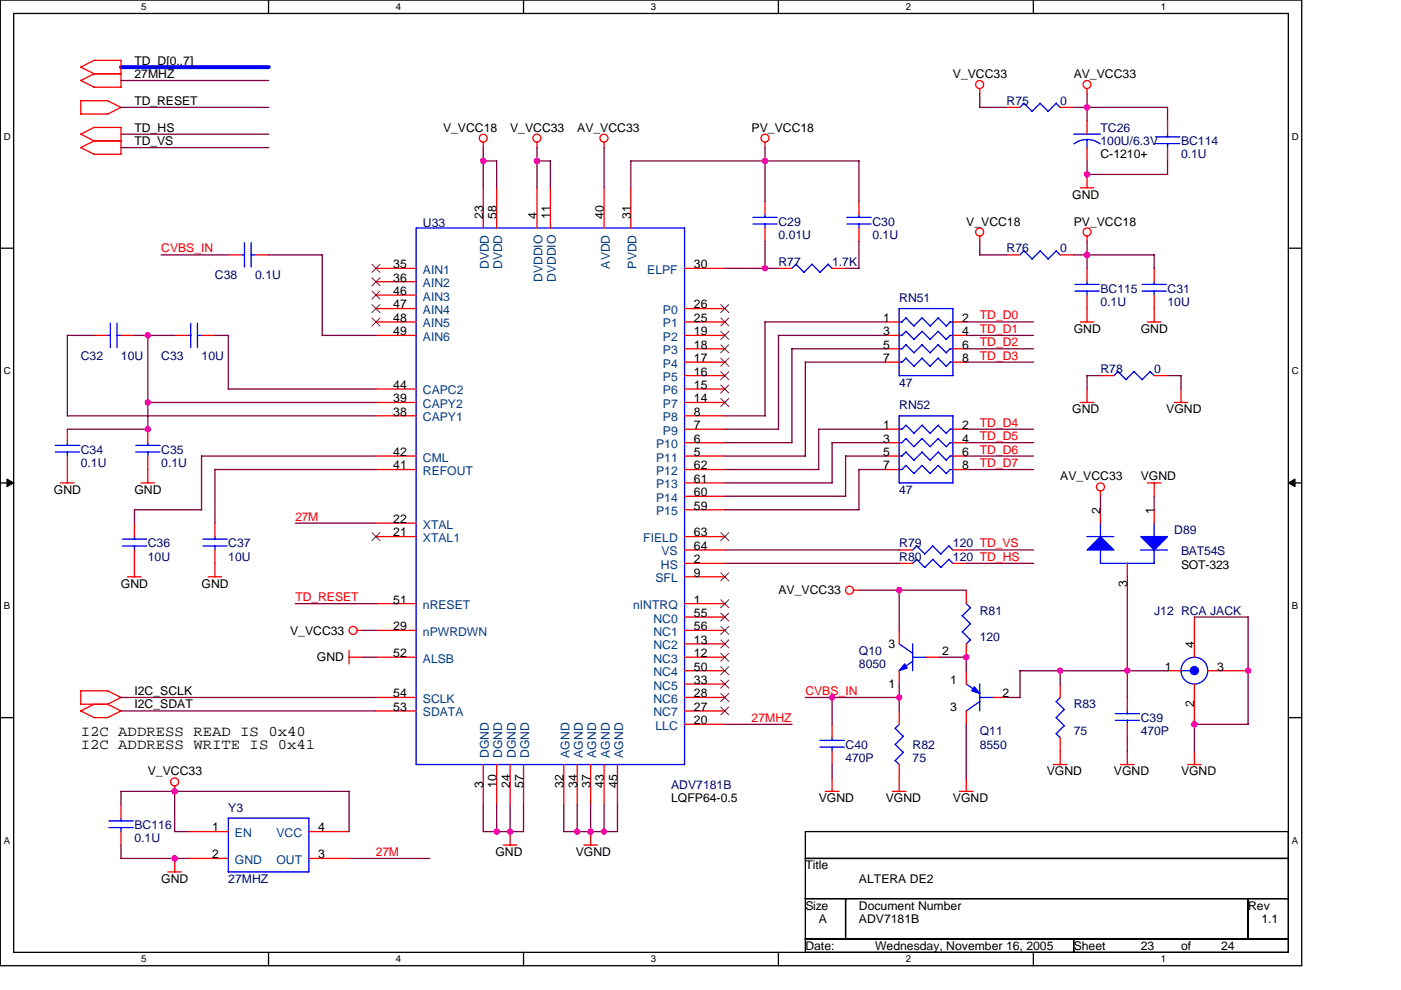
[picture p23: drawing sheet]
<svg xmlns="http://www.w3.org/2000/svg" width="297mm" height="210mm" viewBox="0 0 297 210" stroke-linecap="round" stroke-linejoin="round" font-family="sans-serif">
<defs><g id="words">
<g font-size="3.1">
<text x="17.1" y="156.1">I2C ADDRESS READ IS 0x40</text>
<text x="17.1" y="159">I2C ADDRESS WRITE IS 0x41</text>
</g>
<g font-size="2.6">
<text x="28.5" y="13.7">TD_D[0..7]</text>
<text x="28.5" y="16.6">27MHZ</text>
<text x="202" y="16.6">V_VCC33</text>
<text x="227.6" y="16.6">AV_VCC33</text>
<text x="28.5" y="22.2">TD_RESET</text>
<text x="28.5" y="27.9">TD_HS</text>
<text x="93.9" y="27.9">V_VCC18</text>
<text x="108.2" y="27.9">V_VCC33</text>
<text x="122.4" y="27.9">AV_VCC33</text>
<text x="159.4" y="27.9">PV_VCC18</text>
<text x="28.5" y="30.8">TD_VS</text>
<text x="233.3" y="33.6">C-1210+</text>
<text x="102.4" y="46.4" transform="rotate(-90 102.4 46.4)">23</text>
<text x="105.3" y="46.4" transform="rotate(-90 105.3 46.4)">58</text>
<text x="113.8" y="46.4" transform="rotate(-90 113.8 46.4)">4</text>
<text x="116.7" y="46.4" transform="rotate(-90 116.7 46.4)">11</text>
<text x="128.1" y="46.4" transform="rotate(-90 128.1 46.4)">40</text>
<text x="133.7" y="46.4" transform="rotate(-90 133.7 46.4)">31</text>
<text x="204.9" y="47.8">V_VCC18</text>
<text x="227.3" y="42.1">GND</text>
<text x="227.6" y="47.8">PV_VCC18</text>
<text x="83.4" y="56.9">35</text>
<text x="83.4" y="59.7">36</text>
<text x="147.1" y="56.9">30</text>
<text x="83.4" y="62.6">46</text>
<text x="83.4" y="65.4">47</text>
<text x="147.1" y="65.4">26</text>
<text x="83.4" y="68.3">48</text>
<text x="83.4" y="71.1">49</text>
<text x="147.1" y="68.3">25</text>
<text x="147.1" y="71.1">19</text>
<text x="187.2" y="68.3">1</text>
<text x="187.2" y="71.1">3</text>
<text x="204" y="71.1">4</text>
<text x="204" y="68.3">2</text>
<text x="227.6" y="70.6">GND</text>
<text x="241.9" y="70.6">GND</text>
<text x="147.1" y="76.8">17</text>
<text x="147.1" y="74">18</text>
<text x="187.2" y="74">5</text>
<text x="187.2" y="76.8">7</text>
<text x="204" y="76.8">8</text>
<text x="204" y="74">6</text>
<text x="83.4" y="82.5">44</text>
<text x="147.1" y="79.7">16</text>
<text x="147.1" y="82.5">15</text>
<text x="83.4" y="88.2">38</text>
<text x="83.4" y="85.3">39</text>
<text x="147.1" y="85.3">14</text>
<text x="147.1" y="88.2">8</text>
<text x="227.3" y="87.7">GND</text>
<text x="247.3" y="87.7">VGND</text>
<text x="147.1" y="91">7</text>
<text x="147.1" y="93.9">6</text>
<text x="187.2" y="91">1</text>
<text x="187.2" y="93.9">3</text>
<text x="204" y="93.9">4</text>
<text x="204" y="91">2</text>
<text x="83.4" y="99.6">41</text>
<text x="83.4" y="96.7">42</text>
<text x="147.1" y="96.7">5</text>
<text x="147.1" y="99.6">62</text>
<text x="187.2" y="96.7">5</text>
<text x="187.2" y="99.6">7</text>
<text x="204" y="99.6">8</text>
<text x="204" y="96.7">6</text>
<text x="224.8" y="101.9">AV_VCC33</text>
<text x="241.9" y="101.9">VGND</text>
<text x="11.4" y="104.7">GND</text>
<text x="28.5" y="104.7">GND</text>
<text x="147.1" y="105.2">60</text>
<text x="147.1" y="102.4">61</text>
<text x="83.4" y="113.8">21</text>
<text x="83.4" y="110.9">22</text>
<text x="147.1" y="108.1">59</text>
<text x="147.1" y="113.8">63</text>
<text x="233.3" y="109" transform="rotate(-90 233.3 109)">2</text>
<text x="244.7" y="109" transform="rotate(-90 244.7 109)">1</text>
<text x="147.1" y="119.5">2</text>
<text x="147.1" y="116.6">64</text>
<text x="25.7" y="124.7">GND</text>
<text x="42.7" y="124.7">GND</text>
<text x="147.1" y="122.3">9</text>
<text x="239" y="124.4" transform="rotate(-90 239 124.4)">3</text>
<text x="250.4" y="120.7">SOT-323</text>
<text x="83.4" y="128">51</text>
<text x="147.1" y="128">1</text>
<text x="147.1" y="130.9">55</text>
<text x="165.1" y="126.1">AV_VCC33</text>
<text x="61.5" y="134.6">V_VCC33</text>
<text x="83.4" y="133.7">29</text>
<text x="147.1" y="136.5">13</text>
<text x="147.1" y="133.7">56</text>
<text x="188.4" y="137.5">3</text>
<text x="253.2" y="137.4" transform="rotate(-90 253.2 137.4)">4</text>
<text x="67.2" y="140.3">GND</text>
<text x="83.4" y="139.4">52</text>
<text x="147.1" y="139.4">12</text>
<text x="147.1" y="142.2">50</text>
<text x="199.7" y="138.9">2</text>
<text x="247" y="142.2">1</text>
<text x="258.1" y="142.2">3</text>
<text x="28.5" y="147.4">I2C_SCLK</text>
<text x="83.4" y="147.9">54</text>
<text x="147.1" y="147.9">28</text>
<text x="147.1" y="145.1">33</text>
<text x="188.4" y="146">1</text>
<text x="201.4" y="145.1">1</text>
<text x="212.6" y="147.9">2</text>
<text x="28.5" y="150.2">I2C_SDAT</text>
<text x="83.4" y="150.8">53</text>
<text x="147.1" y="150.8">27</text>
<text x="147.1" y="153.6">20</text>
<text x="201.4" y="150.8">3</text>
<text x="253.2" y="150.1" transform="rotate(-90 253.2 150.1)">2</text>
<text x="31.3" y="164.5">V_VCC33</text>
<text x="102.4" y="167.1" transform="rotate(-90 102.4 167.1)">3</text>
<text x="105.3" y="167.1" transform="rotate(-90 105.3 167.1)">10</text>
<text x="108.1" y="167.1" transform="rotate(-90 108.1 167.1)">24</text>
<text x="111" y="167.1" transform="rotate(-90 111 167.1)">57</text>
<text x="119.5" y="167.1" transform="rotate(-90 119.5 167.1)">32</text>
<text x="122.4" y="167.1" transform="rotate(-90 122.4 167.1)">34</text>
<text x="125.2" y="167.1" transform="rotate(-90 125.2 167.1)">37</text>
<text x="128.1" y="167.1" transform="rotate(-90 128.1 167.1)">43</text>
<text x="130.9" y="167.1" transform="rotate(-90 130.9 167.1)">45</text>
<text x="222" y="164.5">VGND</text>
<text x="236.2" y="164.5">VGND</text>
<text x="250.4" y="164.5">VGND</text>
<text x="142.3" y="170.2">LQFP64-0.5</text>
<text x="173.6" y="170.2">VGND</text>
<text x="187.8" y="170.2">VGND</text>
<text x="202" y="170.2">VGND</text>
<text x="45" y="176.4">1</text>
<text x="67.5" y="176.4">4</text>
<text x="45" y="182.1">2</text>
<text x="67.5" y="182.1">3</text>
<text x="105" y="181.5">GND</text>
<text x="122.1" y="181.5">VGND</text>
<text x="170.7" y="184.4">Title</text>
<text x="34.2" y="187.2">GND</text>
<text x="182.1" y="187.2">ALTERA DE2</text>
<text x="170.7" y="192.9">Size</text>
<text x="173.6" y="195.8">A</text>
<text x="182.1" y="192.9">Document Number</text>
<text x="182.1" y="195.8">ADV7181B</text>
<text x="264.6" y="192.9">Rev</text>
<text x="267.5" y="195.8">1.1</text>
<text x="170.7" y="201.5">Date:</text>
<text x="185.5" y="201.5">Wednesday, November 16, 2005</text>
<text x="227.6" y="201.5">Sheet</text>
<text x="241.9" y="201.5">23</text>
<text x="250.4" y="201.5">of</text>
<text x="258.9" y="201.5">24</text>
</g>
<g font-size="2.6" fill="#000080">
<text x="213.4" y="22.2">R75</text>
<text x="224.8" y="22.2">0</text>
<text x="233.3" y="27.9">TC26</text>
<text x="233.3" y="30.8">100U/6.3V</text>
<text x="250.4" y="30.8">BC114</text>
<text x="250.4" y="33.6">0.1U</text>
<text x="165.1" y="47.8">C29</text>
<text x="185" y="47.8">C30</text>
<text x="89.7" y="48.1">U33</text>
<text x="165.1" y="50.7">0.01U</text>
<text x="185" y="50.7">0.1U</text>
<text x="213.4" y="53.5">R76</text>
<text x="224.8" y="53.5">0</text>
<text x="45.6" y="59.2">C38</text>
<text x="54.1" y="59.2">0.1U</text>
<text x="165.1" y="56.4">R77</text>
<text x="176.4" y="56.4">1.7K</text>
<text x="190.6" y="64.1">RN51</text>
<text x="233.3" y="62.1">BC115</text>
<text x="233.3" y="64.9">0.1U</text>
<text x="247.5" y="62.1">C31</text>
<text x="247.5" y="64.9">10U</text>
<text x="17.1" y="76.3">C32</text>
<text x="25.6" y="76.3">10U</text>
<text x="34.2" y="76.3">C33</text>
<text x="42.7" y="76.3">10U</text>
<text x="190.6" y="82">47</text>
<text x="233.3" y="79.1">R78</text>
<text x="244.7" y="79.1">0</text>
<text x="190.6" y="86.8">RN52</text>
<text x="17.1" y="96.2">C34</text>
<text x="17.1" y="99">0.1U</text>
<text x="34.2" y="96.2">C35</text>
<text x="34.2" y="99">0.1U</text>
<text x="190.6" y="104.7">47</text>
<text x="249" y="113.3">D89</text>
<text x="31.3" y="116.1">C36</text>
<text x="31.3" y="119">10U</text>
<text x="48.4" y="116.1">C37</text>
<text x="48.4" y="119">10U</text>
<text x="190.6" y="116.1">R79</text>
<text x="190.6" y="119">R80</text>
<text x="202" y="116.1">120 TD_VS</text>
<text x="202" y="119">120 TD_HS</text>
<text x="250.4" y="117.8">BAT54S</text>
<text x="207.7" y="130.3">R81</text>
<text x="244.7" y="130.3">J12 RCA JACK</text>
<text x="207.7" y="136">120</text>
<text x="182.1" y="138.9">Q10</text>
<text x="182.1" y="141.7">8050</text>
<text x="207.7" y="155.9">Q11</text>
<text x="227.6" y="150.2">R83</text>
<text x="227.6" y="155.9">75</text>
<text x="241.9" y="153.1">C39</text>
<text x="241.9" y="155.9">470P</text>
<text x="179.3" y="158.8">C40</text>
<text x="179.3" y="161.6">470P</text>
<text x="193.5" y="158.8">R82</text>
<text x="193.5" y="161.6">75</text>
<text x="207.7" y="158.8">8550</text>
<text x="142.3" y="167.3">ADV7181B</text>
<text x="48.4" y="172.1">Y3</text>
<text x="28.5" y="175.9">BC116</text>
<text x="28.5" y="178.7">0.1U</text>
<text x="48.4" y="187.2">27MHZ</text>
</g>
<g font-size="2.6" fill="#f00">
<text x="34.2" y="53.5">CVBS_IN</text>
<text x="207.7" y="67.8">TD_D0</text>
<text x="207.7" y="70.6">TD_D1</text>
<text x="207.7" y="73.4">TD_D2</text>
<text x="207.7" y="76.3">TD_D3</text>
<text x="207.7" y="90.5">TD_D4</text>
<text x="207.7" y="93.3">TD_D5</text>
<text x="207.7" y="96.2">TD_D6</text>
<text x="207.7" y="99">TD_D7</text>
<text x="62.6" y="110.4">27M</text>
<text x="62.6" y="127.5">TD_RESET</text>
<text x="170.7" y="147.4">CVBS_IN</text>
<text x="159.4" y="153.1">27MHZ</text>
<text x="79.7" y="181.5">27M</text>
</g>
<g font-size="2.6" fill="#004080">
<text x="89.7" y="58.1">AIN1</text>
<text x="103.6" y="57.1" transform="rotate(-90 103.6 57.1)">DVDD</text>
<text x="106.5" y="57.1" transform="rotate(-90 106.5 57.1)">DVDD</text>
<text x="115" y="59.8" transform="rotate(-90 115 59.8)">DVDDIO</text>
<text x="117.9" y="59.8" transform="rotate(-90 117.9 59.8)">DVDDIO</text>
<text x="129.3" y="57" transform="rotate(-90 129.3 57)">AVDD</text>
<text x="134.9" y="57" transform="rotate(-90 134.9 57)">PVDD</text>
<text x="137.2" y="58.1">ELPF</text>
<text x="89.7" y="60.9">AIN2</text>
<text x="89.7" y="63.8">AIN3</text>
<text x="89.7" y="66.6">AIN4</text>
<text x="89.7" y="69.4">AIN5</text>
<text x="140.5" y="69.4">P1</text>
<text x="140.5" y="66.6">P0</text>
<text x="89.7" y="72.3">AIN6</text>
<text x="140.5" y="78">P4</text>
<text x="140.5" y="75.1">P3</text>
<text x="140.5" y="72.3">P2</text>
<text x="89.7" y="83.7">CAPC2</text>
<text x="140.5" y="80.8">P5</text>
<text x="140.5" y="83.7">P6</text>
<text x="89.7" y="89.4">CAPY1</text>
<text x="89.7" y="86.5">CAPY2</text>
<text x="140.5" y="86.5">P7</text>
<text x="140.5" y="89.4">P8</text>
<text x="139.1" y="95.1">P10</text>
<text x="140.5" y="92.2">P9</text>
<text x="89.7" y="100.8">REFOUT</text>
<text x="89.7" y="97.9">CML</text>
<text x="139.1" y="97.9">P11</text>
<text x="139.1" y="100.8">P12</text>
<text x="139.1" y="106.4">P14</text>
<text x="139.1" y="103.6">P13</text>
<text x="89.7" y="112.1">XTAL</text>
<text x="139.1" y="109.3">P15</text>
<text x="89.7" y="115">XTAL1</text>
<text x="136.4" y="115">FIELD</text>
<text x="140.2" y="117.8">VS</text>
<text x="139" y="123.5">SFL</text>
<text x="140.1" y="120.6">HS</text>
<text x="89.7" y="129.2">nRESET</text>
<text x="134.2" y="129.2">nINTRQ</text>
<text x="89.7" y="134.9">nPWRDWN</text>
<text x="138.6" y="137.7">NC2</text>
<text x="138.6" y="132">NC0</text>
<text x="138.6" y="134.9">NC1</text>
<text x="89.7" y="140.6">ALSB</text>
<text x="138.6" y="140.6">NC3</text>
<text x="138.6" y="143.4">NC4</text>
<text x="89.7" y="149.1">SCLK</text>
<text x="138.6" y="149.1">NC6</text>
<text x="138.6" y="146.3">NC5</text>
<text x="89.7" y="152">SDATA</text>
<text x="138.6" y="152">NC7</text>
<text x="139" y="154.8">LLC</text>
<text x="103.6" y="160.7" transform="rotate(-90 103.6 160.7)">DGND</text>
<text x="106.5" y="160.7" transform="rotate(-90 106.5 160.7)">DGND</text>
<text x="109.3" y="160.7" transform="rotate(-90 109.3 160.7)">DGND</text>
<text x="112.2" y="160.7" transform="rotate(-90 112.2 160.7)">DGND</text>
<text x="120.7" y="160.7" transform="rotate(-90 120.7 160.7)">AGND</text>
<text x="123.6" y="160.7" transform="rotate(-90 123.6 160.7)">AGND</text>
<text x="126.4" y="160.7" transform="rotate(-90 126.4 160.7)">AGND</text>
<text x="129.3" y="160.7" transform="rotate(-90 129.3 160.7)">AGND</text>
<text x="132.1" y="160.7" transform="rotate(-90 132.1 160.7)">AGND</text>
<text x="49.8" y="177.5">EN</text>
<text x="58.6" y="177.5">VCC</text>
<text x="49.8" y="183.2">GND</text>
<text x="58.6" y="183.2">OUT</text>
</g>
<g font-size="2">
<text x="29.9" y="2.1">5</text>
<text x="83.9" y="2.1">4</text>
<text x="138" y="2.1">3</text>
<text x="192" y="2.1">2</text>
<text x="246.1" y="2.1">1</text>
<text x=".8" y="29.6">D</text>
<text x="273.9" y="29.6">D</text>
<text x=".8" y="79.4">C</text>
<text x="273.9" y="79.4">C</text>
<text x=".8" y="129.2">B</text>
<text x="273.9" y="129.2">B</text>
<text x=".8" y="178.9">A</text>
<text x="273.9" y="178.9">A</text>
<text x="29.9" y="204.1">5</text>
<text x="83.9" y="204.1">4</text>
<text x="138" y="204.1">3</text>
<text x="192" y="204.1">2</text>
<text x="246.1" y="204.1">1</text>
</g>
</g></defs>
<path d="M.1 0h275.9v204.8h-275.9zM2.9 2.9h270.3v199.1h-270.3z" fill="none" stroke="#000" stroke-width=".28"/>
<g fill="#fff">
<path d="M29.9 .3h1.1v2.3h-1.1z"/>
<path d="M29.9 202.3h1.1v2.3h-1.1z"/>
</g>
<path d="M56.9 0v2.9M56.9 202v2.8" fill="none" stroke="#000" stroke-width=".28"/>
<g fill="#fff">
<path d="M83.9 .3h1.2v2.3h-1.2z"/>
<path d="M83.9 202.3h1.2v2.3h-1.2z"/>
</g>
<path d="M111 0v2.9M111 202v2.8" fill="none" stroke="#000" stroke-width=".28"/>
<g fill="#fff">
<path d="M138 .3h1.1v2.3h-1.1z"/>
<path d="M138 202.3h1.1v2.3h-1.1z"/>
</g>
<path d="M165 0v2.9M165 202v2.8" fill="none" stroke="#000" stroke-width=".28"/>
<g fill="#fff">
<path d="M192 .3h1.2v2.3h-1.2z"/>
<path d="M192 202.3h1.2v2.3h-1.2z"/>
</g>
<path d="M219.1 0v2.9M219.1 202v2.8" fill="none" stroke="#000" stroke-width=".28"/>
<g fill="#fff">
<path d="M246.1 .3h1.1v2.3h-1.1z"/>
<path d="M246.1 202.3h1.1v2.3h-1.1z"/>
<path d="M.8 27.7h1.5v2.3h-1.5z"/>
<path d="M273.9 27.7h1.5v2.3h-1.5z"/>
<path d="M.8 77.5h1.5v2.3h-1.5z"/>
<path d="M273.9 77.5h1.5v2.3h-1.5z"/>
</g>
<path d="M.1 52.6h2.8M273.2 52.6h2.8" fill="none" stroke="#000" stroke-width=".28"/>
<g fill="#fff">
<path d="M.8 127.3h1.4v2.3h-1.4z"/>
<path d="M273.9 127.3h1.3v2.3h-1.3z"/>
</g>
<path d="M.1 102.4h2.8M273.2 102.4h2.8" fill="none" stroke="#000" stroke-width=".28"/>
<path d="M1.5 101.6l1.4 .8-1.4 .8zM273.2 102.4l1.4-.8v1.6z" fill="#000" stroke="#000" stroke-width=".21"/>
<g fill="#fff">
<path d="M.8 177.1h1.4v2.3h-1.4z"/>
<path d="M273.9 177.1h1.3v2.3h-1.3z"/>
</g>
<path d="M.1 152.2h2.8M273.2 152.2h2.8M170.7 176.4h102.5v25.6h-102.5zM170.7 182.1h102.5M170.7 190.6h102.5M170.7 199.2h102.5M179.3 190.6v8.6M227.6 199.2v2.8M264.6 190.6v8.6" fill="none" stroke="#000" stroke-width=".28"/>
<g fill="none" stroke="#f00" stroke-width=".28">
<path d="M17.1 14.2l2.9 1.5M19.9 15.7h5.8M20 12.8h5.7v5.7h-5.8M20 12.8l-2.9 1.4M20 15.6l-2.9 1.5 2.9 1.4M207.7 18.8v1.1M230.5 18.8v1.1M17.1 31.3l2.9 1.4M19.9 29.9h5.8M19.9 32.7h5.8M20 29.9l-2.9-1.4 2.9-1.5h5.7v5.7M20 29.9l-2.9 1.4"/>
<path d="M22.8 21.4l2.9 1.4-2.9 1.4M22.8 21.4l-5.7-.1v2.9h5.7M102.5 30.2v1.1M102.5 39.8v8.6M105.3 39.8v8.6M113.9 30.2v1.1M113.9 39.8v8.6M116.7 39.8v8.6M128.1 30.2v1.1M128.1 39.8v8.6M133.7 39.8v8.6M162.2 30.2v1.1"/>
<path d="M213.4 22.8h2.9M224.8 22.8h2.8M229 39.8h2.9M230.5 25.6v2.9M230.5 31.3v2.8M230.5 37v2.8M247.5 25.6v2.9M247.5 31.3v2.8M48.4 54.1h2.9M54.1 54.1h2.9M79.7 56.9h8.5M79.7 59.8h8.5"/>
<path d="M145.1 56.9h8.6M162.2 42.7v2.8M162.2 48.4v2.8M165.1 56.9h2.8M176.4 56.9h2.9M182.1 42.7v2.8M182.1 48.4v2.8M207.7 50.1v1.1M213.4 54.1h2.9M224.8 54.1h2.8M230.5 50.1v1.1M230.5 56.9v2.9"/>
<path d="M244.7 56.9v2.9M20 71.1h2.8M25.7 71.1h2.8M37 71.1h2.9M42.7 71.1h2.9M79.7 68.3h8.5M79.7 65.4h8.5M79.7 71.1h8.5M79.7 62.6h8.5M145.1 68.3h8.6M145.1 65.4h8.6M145.1 76.8h8.6"/>
<path d="M145.1 74h8.6M145.1 71.1h8.6M145.1 79.7h8.6M187.8 68.3h2.8M187.8 76.8h2.8M187.8 74h2.8M187.8 71.1h2.8M202 68.3h2.9M202 76.8h2.9M202 74h2.9M202 71.1h2.9M229 68.3h2.9"/>
<path d="M230.5 62.6v5.7M233.3 79.7h2.9M243.3 68.3h2.8M244.7 62.6v5.7M244.7 79.7h2.8M14.3 91v2.9M14.3 96.7v5.7M31.3 91v2.9M31.3 96.7v5.7M79.7 85.4h8.5M79.7 82.5h8.5M79.7 96.7h8.5"/>
<path d="M79.7 88.2h8.5M79.7 99.6h8.5M145.1 85.4h8.6M145.1 91h8.6M145.1 82.5h8.6M145.1 96.7h8.6M145.1 93.9h8.6M145.1 88.2h8.6M145.1 99.6h8.6M187.8 91h2.8M187.8 96.7h2.8M187.8 93.9h2.8"/>
<path d="M187.8 99.6h2.8M202 91h2.9M202 96.7h2.9M202 93.9h2.9M202 99.6h2.9M229 85.4h2.9M230.5 82.5v2.9M249 85.4h2.8M250.4 82.5v2.9M12.8 102.4h2.9M28.5 111v2.8M28.5 116.6v5.7"/>
<path d="M29.9 102.4h2.9M45.6 111v2.8M45.6 116.6v5.7M79.7 113.8h8.5M79.7 111h8.5M145.1 102.4h8.6M145.1 119.5h8.6M145.1 113.8h8.6M145.1 108.1h8.6M145.1 105.3h8.6M145.1 116.6h8.6M190.6 119.5h2.9"/>
<path d="M190.6 116.6h2.9M202 119.5h2.9M202 116.6h2.9M233.3 104.1v1.2M233.3 108.1v2.9M239 119.5v2.8M243.3 102.4h2.8M244.7 102.4v2.9M244.7 108.1v2.9M27 122.3h2.9M44.1 122.3h2.9M74 139.4h2.9"/>
<path d="M74 138v2.8M75.7 133.7h1.2M79.7 133.7h8.5M79.7 139.4h8.5M79.7 128h8.5M145.1 133.7h8.6M145.1 139.4h8.6M145.1 122.3h8.6M145.1 136.6h8.6M145.1 128h8.6M145.1 130.9h8.6M181 125.2h1.1"/>
<path d="M190.6 133.7v2.9M196.3 139.4h2.9M204.9 125.2v2.8M204.9 136.6v2.8M253.2 130.9v8.5M17.1 150.8l2.9 1.4M20 149.4l-2.9 1.4M22.8 149.4l2.9 1.4-2.9 1.4h-2.9M22.8 146.5l2.9 1.4-2.9 1.5M22.8 146.5h-5.7v2.9h5.7M79.7 150.8h8.5M79.7 147.9h8.5"/>
<path d="M145.1 150.8h8.6M145.1 147.9h8.6M145.1 153.6h8.6M145.1 145.1h8.6M145.1 142.3h8.6M176.4 153.6v2.9M176.4 159.3v2.9M190.6 142.3v2.8M190.6 150.8v2.8M204.9 142.3v2.8M204.9 150.8v2.8M210.6 147.9h2.8"/>
<path d="M224.8 145.1v2.8M224.8 156.5v5.7M239 147.9v2.9M239 153.6v2.9M239 159.3v2.9M247.5 142.3h2.9M253.2 145.1v8.5M253.2 159.3v2.9M256.1 142.3h8.5M25.7 170.7v2.8M25.7 176.4v2.8M37 166.7v1.2"/>
<path d="M39.9 176.4h8.5M65.5 176.4h8.5M102.5 162.2v8.5M105.3 162.2v8.5M106.7 179.2h2.9M108.2 162.2v8.5M108.2 176.4v2.8M111 162.2v8.5M119.5 162.2v8.5M122.4 162.2v8.5M123.8 179.2h2.8M125.2 162.2v8.5"/>
<path d="M125.2 176.4v2.8M128.1 162.2v8.5M130.9 162.2v8.5M175 167.9h2.9M176.4 165v2.9M189.2 167.9h2.9M190.6 162.2v5.7M203.4 167.9h2.9M204.9 165v2.9M223.3 162.2h2.9M237.6 162.2h2.8M251.8 162.2h2.9"/>
<path d="M35.6 184.9h2.9M37 182.1v2.8M39.9 182.1h8.5M65.5 182.1h8.5"/>
<circle cx="207.7" cy="17.9" r=".85"/>
<circle cx="230.5" cy="17.9" r=".84"/>
<circle cx="102.5" cy="29.3" r=".84"/>
<circle cx="113.8" cy="29.3" r=".84"/>
<circle cx="128.1" cy="29.3" r=".84"/>
<circle cx="162.2" cy="29.3" r=".84"/>
<circle cx="207.7" cy="49.2" r=".85"/>
<circle cx="230.5" cy="49.2" r=".84"/>
<circle cx="233.3" cy="103.3" r=".85"/>
<circle cx="74.9" cy="133.7" r=".85"/>
<circle cx="180.1" cy="125.2" r=".84"/>
<circle cx="37" cy="165.9" r=".84"/>
</g>
<g fill="none" stroke="#00f" stroke-width=".28">
<path d="M216.3 22.8l.8-.9 1.7 1.7M224.8 22.8l-.8-.9-1.8 1.7-1.6-1.7-1.8 1.7M227.6 28.5h5.7M230.5 29.6l1.4 .2 1.3 .7M230.5 29.6l-1.5 .2-1.3 .7M230.5 29.6v1.7M245 30.5h5.1M245 29h5.1M247.5 28.5v.5M247.5 30.4v.9M51.3 54.1h.6M51.8 51.5v5.1"/>
<path d="M53.2 54.1h.9M53.3 51.5v5.1M88.2 48.4h56.9v113.8h-56.9zM159.6 47.5h5.2M159.6 46.1h5.2M162.2 45.5v.6M162.2 47.5v.9M172.2 56l-1.7 1.8-1.7-1.8-.9 .9M175.6 56l.8 .9M175.6 56l-1.7 1.8-1.7-1.8M179.6 47.5h5.1M179.6 46.1h5.1"/>
<path d="M182.1 45.5v.6M182.1 47.5v.9M216.3 54.1l.8-.9 1.7 1.7M218.8 54.9l1.8-1.7 1.6 1.7M224.8 54.1l-.8-.9-1.8 1.7M230.5 59.8v.5M244.7 59.8v.5M22.8 71.1h.6M23.4 68.6v5.1M24.8 71.1h.9M24.8 68.6v5.1M39.9 71.1h.6"/>
<path d="M40.4 68.6v5.1M41.8 71.1h.9M41.9 68.6v5.1M190.6 71.1h.6M190.6 76.8h.6M190.6 65.4h11.4M192.1 70.3l1.7 1.7M192.1 75.9l1.7 1.8M192.1 70.3l-.9 .9M192.1 76l-.9 .8M192.1 73.1l-.9 .9h-.6M195.5 70.3l1.7 1.7"/>
<path d="M195.5 70.3l-1.7 1.7M195.5 67.4l-1.7 1.8-1.7-1.8-.9 .9h-.6M195.5 73.1l-1.7 1.7-1.7-1.7M197.2 77.7l-1.7-1.8-1.7 1.8M198.9 70.3l1.7 1.7M198.9 67.4l1.7 1.8 .9-.9h.6M198.9 70.3l-1.7 1.7M198.9 73.1l1.7 1.7 .9-.8M198.9 67.4l-1.7 1.8-1.7-1.8M198.9 73.1l-1.7 1.7-1.7-1.7M200.6 77.7l-1.7-1.8-1.7 1.8M201.4 71.1h.6"/>
<path d="M201.4 76.8h.6M201.5 71.1l-.9 .9M201.5 74h.6M201.5 76.8l-.9 .9M202 65.4v14.3h-11.4v-14.3M227.9 61.7h5.2M227.9 60.3h5.2M230.5 61.7v.9M237 78.8l-.8 .9M240.4 78.8l1.8 1.7M240.5 78.8l-1.7 1.7-1.8-1.7M242.1 61.7h5.2"/>
<path d="M242.1 60.3h5.2M243.9 78.8l.8 .9M243.9 78.8l-1.8 1.7M244.7 61.7v.9M11.7 95.9h5.2M11.7 94.5h5.2M14.3 93.9v.6M14.3 95.9v.8M28.8 95.9h5.1M28.8 94.5h5.1M31.3 93.9v.6M31.3 95.9v.8"/>
<path d="M190.6 93.9h.6M190.6 99.6h.6M190.6 88.2h11.4l.1 14.2h-11.5M190.6 96.7h.6l.9-.8 1.7 1.7M190.6 88.2v14.2M192.1 93l1.7 1.7M192.1 98.7l1.7 1.7M192.1 93l-.9 .9M192.1 98.7l-.9 .9M192.1 90.2l-.9 .8h-.6M195.5 95.9l1.7 1.7M195.5 90.2l-1.7 1.7-1.7-1.7"/>
<path d="M195.5 95.9l-1.7 1.7M197.2 94.7l-1.7-1.7-1.7 1.8M198.9 90.2l1.7 1.7 .9-.9M198.9 95.9l1.7 1.7M198.9 90.2l-1.7 1.7-1.7-1.7M198.9 95.9l-1.7 1.7M200.6 94.7l-1.7-1.7-1.7 1.8M201.4 93.9h.6M201.4 99.6h.6M201.5 91h.6M201.5 93.9l-.9 .9M201.5 99.6l-.9 .9"/>
<path d="M202.1 96.7h-.6l-.9 .9M25.9 115.8h5.2M25.9 114.4h5.2M28.5 113.8v.6M28.5 115.8v.8M43 115.8h5.2M43 114.4h5.2M45.6 113.8v.6M45.6 115.8v.8M193.5 119.5l.9-.9 1.7 1.8 1.7-1.8 1.7 1.8M194.4 115.8l-.9 .8M197.2 100.4l-1.7-1.7-1.7 1.8"/>
<path d="M197.8 115.8l1.7 1.7M197.8 115.8l-1.7 1.7-1.8-1.7M200.6 100.4l-1.7-1.7-1.7 1.8M201.2 115.8l.9 .9M201.2 115.8l-1.7 1.7M202.1 119.5l-.9-.9-1.7 1.8M230.5 113.8h5.7M233.3 116.6v2.9h11.4M233.3 110.9v2.9M241.8 116.6h5.7M244.7 111v2.8M244.7 116.6v2.9"/>
<path d="M190.6 136.6l2.9 2M193.5 136.6v5.7M193.5 139.4h2.9M204 134l1.8 1.7M204.9 128l.9 .9M205.7 128.9l-1.7 1.7 1.8 1.7M205.7 132.3l-1.7 1.7M205.7 135.7l-.9 .9M173.9 158.5h5.1M173.9 157h5.1M176.4 156.5v.6M176.4 158.5v.8"/>
<path d="M189.8 157.9l1.7 1.7M189.8 154.5l1.7 1.7M190.7 153.6l-.9 .9M191.5 159.6l-1.7 1.7M191.5 156.2l-1.7 1.7M193.5 140.3l-2.9 2M204.8 145.1l2.9 2M207.7 147.9h2.9M207.7 145.1v5.7M207.7 148.8l-2.8 2M223.9 155.6l.9 .9M223.9 152.2l1.8 1.7"/>
<path d="M223.9 148.8l1.8 1.7M224.8 147.9l-.9 .9M225.7 153.9l-1.8 1.7M225.7 150.5l-1.8 1.7M236.4 152.8h5.2M236.4 151.4h5.2M239 150.8v.6M239 152.8v.8M250.4 142.3h2M23.1 175.5h5.1M23.1 174.1h5.1M25.7 173.5v.6"/>
<path d="M25.7 175.5v.9M48.4 173.5h17.1v11.4h-17.1zM189.8 161.3l.8 .9"/>
<circle cx="253.2" cy="142.2" r="2.84"/>
</g>
<g fill="none" stroke="#804000" stroke-width=".21">
<path d="M78.9 56.1l1.7 1.7M78.9 58.9l1.7 1.7M80.6 56.1l-1.8 1.7M80.6 58.9l-1.8 1.7M78.9 61.7l1.7 1.8M78.9 64.6l1.7 1.7M78.9 67.4l1.7 1.8M80.6 61.7l-1.8 1.8M80.6 64.6l-1.8 1.7M80.6 67.4l-1.8 1.8M152.8 67.4l1.7 1.8M152.8 64.6l1.7 1.7"/>
<path d="M152.8 76l1.7 1.7M152.8 73.1l1.7 1.7M152.8 70.3l1.7 1.7M152.8 78.8l1.7 1.7M154.5 67.4l-1.7 1.8M154.5 64.6l-1.7 1.7M154.5 76l-1.7 1.7M154.5 73.1l-1.7 1.7M154.5 70.3l-1.7 1.7M154.5 78.8l-1.7 1.7M152.8 81.7l1.7 1.7M152.8 84.5l1.7 1.7"/>
<path d="M154.5 81.7l-1.7 1.7M154.5 84.5l-1.7 1.7M78.9 113l1.7 1.7M80.6 113l-1.8 1.7M152.8 113l1.7 1.7M154.5 113l-1.7 1.7M152.8 138.6l1.7 1.7M152.8 135.7l1.7 1.7M152.8 127.2l1.7 1.7M152.8 121.5l1.7 1.7M152.8 130l1.7 1.7M152.8 132.9l1.7 1.7"/>
<path d="M154.5 138.6l-1.7 1.7M154.5 135.7l-1.7 1.7M154.5 127.2l-1.7 1.7M154.5 121.5l-1.7 1.7M154.5 130l-1.7 1.7M154.5 132.9l-1.7 1.7M152.8 149.9l1.7 1.8M152.8 147.1l1.7 1.7M152.8 144.3l1.7 1.7M152.8 141.4l1.7 1.7M154.5 149.9l-1.7 1.8M154.5 147.1l-1.7 1.7"/>
<path d="M154.5 144.3l-1.7 1.7M154.5 141.4l-1.7 1.7"/>
</g>
<g fill="#00f" stroke="#00f" stroke-width=".28">
<path d="M191.8 140.8l.6 .9-1.8 .6z" fill-rule="evenodd"/>
<path d="M206.6 145.7l1.1 1.4-1.7-.6z" fill-rule="evenodd"/>
<path d="M241.9 113.8h5.6l-2.8 2.8z" fill-rule="evenodd"/>
<path d="M233.3 113.8l2.9 2.8h-5.7z" fill-rule="evenodd"/>
<circle cx="253.2" cy="142.2" r=".85"/>
</g>
<path d="M25.7 14.2h31.3" fill="none" stroke="#00f" stroke-width=".85"/>
<g fill="none" stroke="#800040" stroke-width=".28">
<path d="M25.7 17.1h31.3M207.7 19.9v2.9h5.7M230.5 19.9v5.7M25.7 22.8h31.3M25.7 28.5h31.3M25.7 31.3h31.3M102.4 34.1h2.9v5.7M102.5 31.3v8.6M113.9 34.1h2.8M113.9 31.3v8.6M116.7 34.1v5.8M128.1 31.3v8.5"/>
<path d="M133.7 39.9v-5.8h48.4v8.6M162.2 31.3v11.4M227.6 22.8h19.9M230.5 34.1v2.9h17v-2.9M247.5 22.8v2.8M34.2 54.1h14.2M57 54.1h11.3v17.1M153.7 56.9h11.4M162.2 51.2v5.7M182.1 51.2v5.7h-2.8M207.7 51.2v2.9h5.7M227.6 54.1h17.1v2.8"/>
<path d="M230.5 51.2v5.7M20 71.1h-5.7v17.1h65.4M28.5 71.1h8.6M31.3 71.1v20M45.6 71.1h2.8M48.4 71.1v11.4h31.3M68.3 71.1h11.4M187.8 71.1h-22.7v19.9h-11.5M187.8 76.8h-17.1v19.9h-17.1M187.8 74h-19.9v19.9M187.8 68.3h-25.6v19.9h-8.6M204.9 76.8h14.2"/>
<path d="M204.9 74h14.2M204.9 71.1h14.2M204.9 68.3h14.2M233.3 79.7h-2.8v2.8M247.5 79.7h2.9v2.8M14.3 91h17.1M31.3 85.4h48.4M45.5 99.6h34.2M45.6 99.6v11.4M79.7 96.7h-37v11.4M153.6 93.9h14.3M173.6 91h14.2"/>
<path d="M173.6 91v8.6h-19.9M182.1 99.6h5.7M182.1 99.6v8.5h-28.5M187.8 96.7h-8.5v8.6M187.8 93.9h-11.4v8.5M204.9 91h14.2M204.9 96.7h14.2M204.9 93.9h14.2M204.9 99.6h14.2M42.8 108.1h-14.3v2.9M62.6 111h17.1M153.7 116.6h37"/>
<path d="M153.7 119.5h37M153.7 102.4h22.7M153.7 105.3h25.6M204.9 116.6h14.2M204.9 119.5h14.2M233.3 105.2v2.9M244.7 105.2v2.9M62.6 128h17.1M76.9 139.4h2.8M76.9 133.7h2.8M182.1 125.2h22.8M190.6 125.2v8.5"/>
<path d="M199.2 139.4h5.7M204.9 139.4v2.9M239 122.3v25.7M253.2 130.9h11.4M264.6 130.9v22.7M25.6 150.8h54.1M25.6 147.9h54.1M153.7 153.6h14.2M170.7 147.9h20M176.4 147.9v5.7M190.6 145.1v5.7M204.9 153.6v11.4"/>
<path d="M224.8 142.2v2.9M239 156.5v2.8M247.6 142.3l-31.3-.1v5.7h-2.9M253.2 153.6h11.4M253.2 153.6v5.7M25.7 179.2v2.9h14.2M37 176.4h2.9M37 167.8v8.6M74 167.8v8.6M74 167.9h-48.4l.1 2.8M102.5 170.7v5.7h8.5v-5.7M105.3 170.7v5.7"/>
<path d="M108.2 170.7v5.7M122.4 170.7v5.7M125.2 170.7v5.7M128.1 170.7v5.7M130.9 170.7v5.7h-11.4v-5.7M176.4 162.2v2.8M74 182.1h17.1"/>
</g>
<g fill="#f0f" stroke="#f0f" stroke-width=".28">
<circle cx="102.5" cy="34.1" r=".56"/>
<circle cx="162.2" cy="56.9" r=".55"/>
<circle cx="162.2" cy="34.1" r=".55"/>
<circle cx="230.5" cy="22.8" r=".57"/>
<circle cx="230.5" cy="54" r=".57"/>
<circle cx="105.3" cy="176.4" r=".55"/>
<circle cx="230.5" cy="37" r=".57"/>
<circle cx="108.1" cy="176.4" r=".56"/>
<circle cx="31.3" cy="85.3" r=".56"/>
<circle cx="31.3" cy="71.1" r=".56"/>
<circle cx="113.8" cy="34.1" r=".55"/>
<circle cx="31.3" cy="91" r=".56"/>
<circle cx="37" cy="167.8" r=".57"/>
<circle cx="37" cy="182.1" r=".57"/>
<circle cx="125.2" cy="176.4" r=".56"/>
<circle cx="128.1" cy="176.4" r=".55"/>
<circle cx="122.4" cy="176.4" r=".56"/>
<circle cx="224.8" cy="142.2" r=".56"/>
<circle cx="253.2" cy="153.6" r=".57"/>
<circle cx="264.6" cy="142.2" r=".56"/>
<circle cx="176.4" cy="147.9" r=".55"/>
<circle cx="204.9" cy="139.4" r=".56"/>
<circle cx="190.6" cy="125.2" r=".56"/>
<circle cx="239" cy="142.2" r=".56"/>
<circle cx="190.6" cy="147.9" r=".55"/>
</g>
<use href="#words"/>
</svg>
